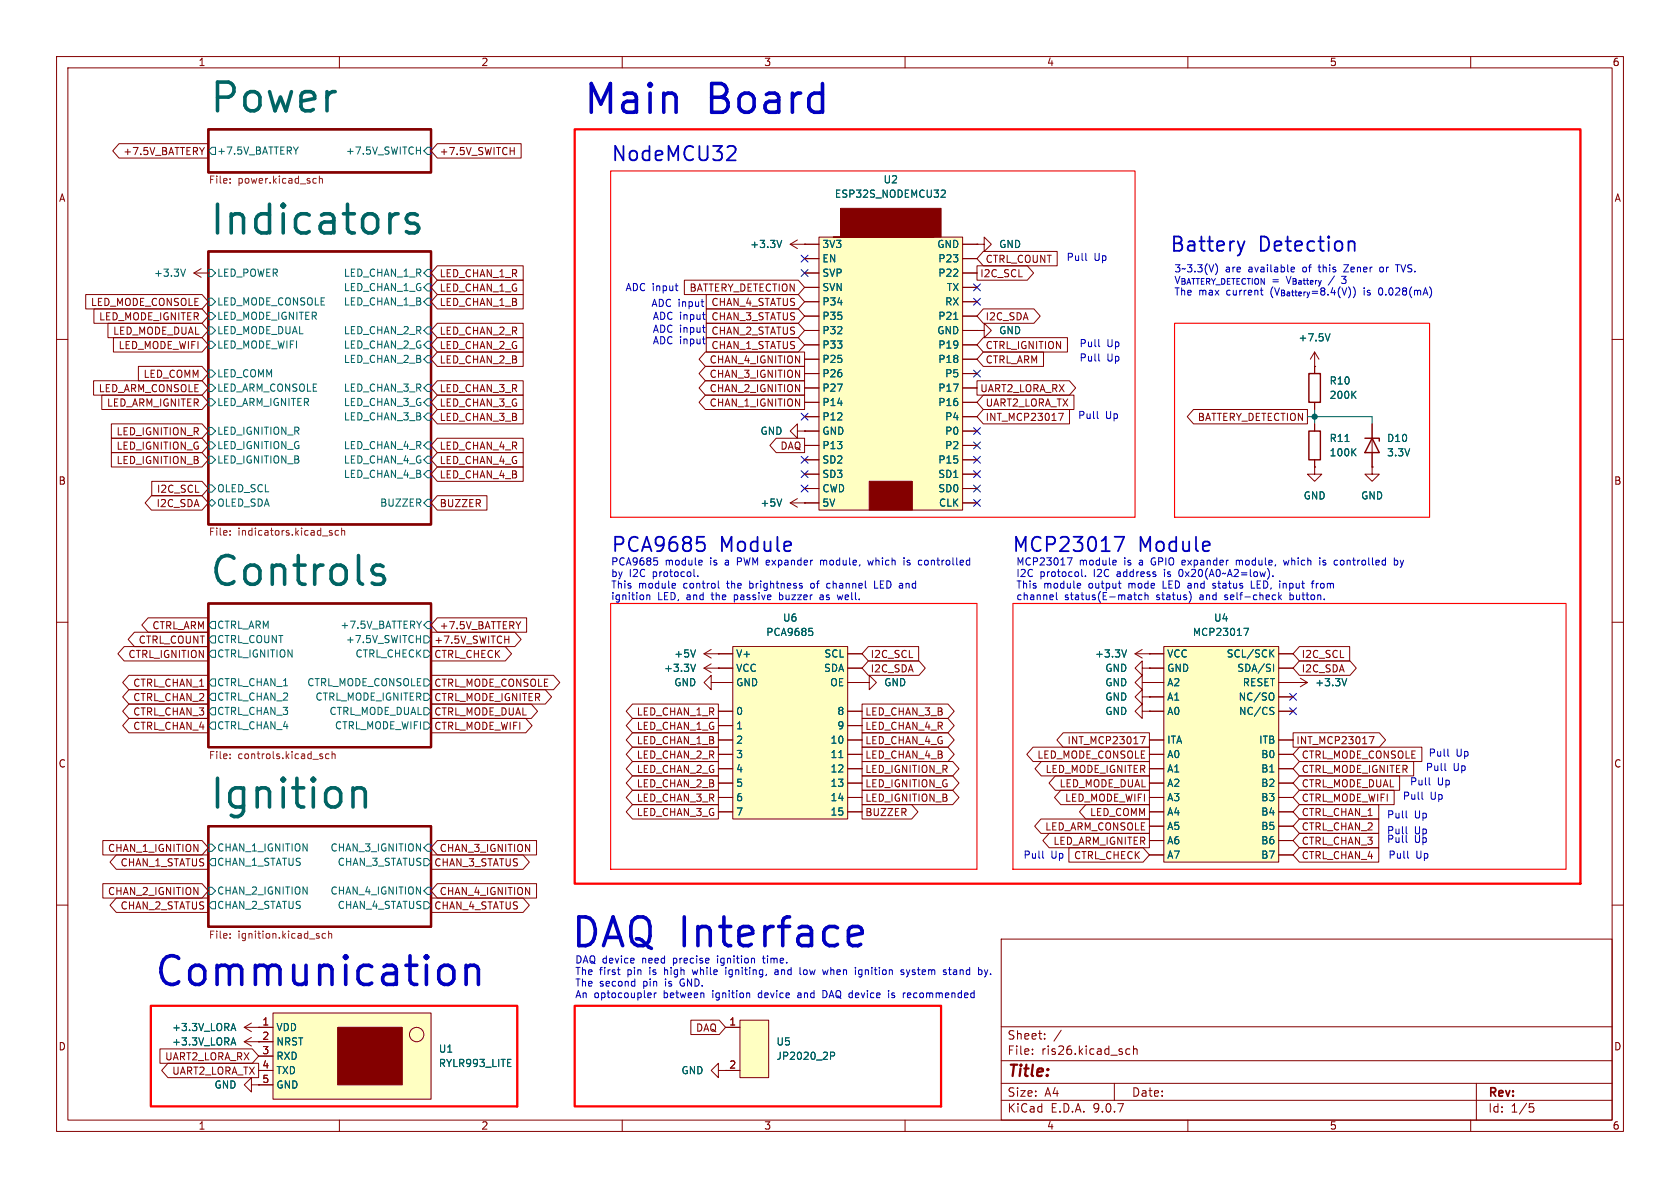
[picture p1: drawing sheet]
<svg xmlns="http://www.w3.org/2000/svg" width="297mm" height="210mm" viewBox="0 0 297 210" stroke-linecap="round" stroke-linejoin="round" font-family="sans-serif">
<defs><g id="words">
<g font-size="7.1" fill="#006464">
<text x="36.8" y="20.2">Power</text>
<text x="36.8" y="41.8">Indicators</text>
<text x="36.8" y="103.9">Controls</text>
<text x="36.8" y="143.3">Ignition</text>
</g>
<g font-size="7.1" fill="#0000c2">
<text x="102.9" y="21">Main</text>
<text x="125" y="21">Board</text>
<text x="100.7" y="168.3">DAQ Interface</text>
<text x="27" y="175.2">Communication</text>
</g>
<g font-size="3.5" fill="#0000c2">
<text x="107.9" y="28.9">NodeMCU32</text>
<text x="206.7" y="44.9">Battery</text>
<text x="222.5" y="44.9">Detection</text>
<text x="107.9" y="98">PCA9685</text>
<text x="127.3" y="98">Module</text>
<text x="178.8" y="98">MCP23017</text>
<text x="201.3" y="98">Module</text>
</g>
<text font-size="2.8" fill="#840000" x="178" y="190.9">Title:</text>
<g font-size="2.1" fill="#840000">
<text x="178" y="184">Sheet:</text>
<text x="178" y="186.7">File:</text>
<text x="184.1" y="186.7">ris26.kicad_sch</text>
<text x="178" y="196.9">KiCad</text>
<text x="178" y="194.1">Size:</text>
<text x="184.7" y="194.1">A4</text>
<text x="185.7" y="196.9">E.D.A.</text>
<text x="193.3" y="196.9">9.0.7</text>
<text x="200" y="194.1">Date:</text>
<text x="263" y="194.3">Rev:</text>
<text x="263" y="196.9">Id:</text>
<text x="267.1" y="196.9">1/5</text>
</g>
<g font-size="1.8" fill="#840000">
<text x="35" y="11.9">1</text>
<text x="85" y="11.9">2</text>
<text x="135" y="11.9">3</text>
<text x="185" y="11.9">4</text>
<text x="235" y="11.9">5</text>
<text x="285" y="11.9">6</text>
<text x="21.7" y="27.6">+7.5V_BATTERY</text>
<text x="77.6" y="27.6">+7.5V_SWITCH</text>
<text x="10.3" y="35.9">A</text>
<text x="285.3" y="35.9">A</text>
<text x="174.1" y="46.7">CTRL_COUNT</text>
<text x="77.6" y="49.2">LED_CHAN_1_R</text>
<text x="77.6" y="51.8">LED_CHAN_1_G</text>
<text x="121.8" y="51.8">BATTERY_DETECTION</text>
<text x="173.2" y="49.2">I2C_SCL</text>
<text x="16" y="54.3">LED_MODE_CONSOLE</text>
<text x="17.4" y="56.8">LED_MODE_IGNITER</text>
<text x="19.9" y="59.4">LED_MODE_DUAL</text>
<text x="77.6" y="59.4">LED_CHAN_2_R</text>
<text x="77.6" y="54.3">LED_CHAN_1_B</text>
<text x="125.7" y="54.3">CHAN_4_STATUS</text>
<text x="125.7" y="56.8">CHAN_3_STATUS</text>
<text x="125.7" y="59.4">CHAN_2_STATUS</text>
<text x="174.1" y="56.8">I2C_SDA</text>
<text x="20.9" y="61.9">LED_MODE_WIFI</text>
<text x="77.6" y="61.9">LED_CHAN_2_G</text>
<text x="77.6" y="64.5">LED_CHAN_2_B</text>
<text x="125.4" y="64.5">CHAN_4_IGNITION</text>
<text x="125.7" y="61.9">CHAN_1_STATUS</text>
<text x="174.1" y="61.9">CTRL_IGNITION</text>
<text x="174.1" y="64.5">CTRL_ARM</text>
<text x="17.4" y="69.5">LED_ARM_CONSOLE</text>
<text x="25.3" y="67">LED_COMM</text>
<text x="77.6" y="69.5">LED_CHAN_3_R</text>
<text x="125.4" y="69.5">CHAN_2_IGNITION</text>
<text x="125.4" y="67">CHAN_3_IGNITION</text>
<text x="173.2" y="69.5">UART2_LORA_RX</text>
<text x="18.8" y="72.1">LED_ARM_IGNITER</text>
<text x="20.5" y="77.2">LED_IGNITION_R</text>
<text x="77.6" y="74.6">LED_CHAN_3_B</text>
<text x="77.6" y="72.1">LED_CHAN_3_G</text>
<text x="125.4" y="72.1">CHAN_1_IGNITION</text>
<text x="174.1" y="72.1">UART2_LORA_TX</text>
<text x="174.1" y="74.6">INT_MCP23017</text>
<text x="211.7" y="74.6">BATTERY_DETECTION</text>
<text x="20.5" y="79.7">LED_IGNITION_G</text>
<text x="20.5" y="82.2">LED_IGNITION_B</text>
<text x="77.6" y="79.7">LED_CHAN_4_R</text>
<text x="77.6" y="82.2">LED_CHAN_4_G</text>
<text x="137.9" y="79.7">DAQ</text>
<text x="10.3" y="85.9">B</text>
<text x="27.6" y="89.9">I2C_SDA</text>
<text x="27.6" y="87.3">I2C_SCL</text>
<text x="77.6" y="89.9">BUZZER</text>
<text x="77.6" y="84.8">LED_CHAN_4_B</text>
<text x="285.3" y="85.9">B</text>
<text x="24.4" y="114">CTRL_COUNT</text>
<text x="26.8" y="111.4">CTRL_ARM</text>
<text x="76.7" y="114">+7.5V_SWITCH</text>
<text x="77.6" y="111.4">+7.5V_BATTERY</text>
<text x="22.6" y="116.5">CTRL_IGNITION</text>
<text x="76.7" y="116.5">CTRL_CHECK</text>
<text x="153.8" y="119.1">I2C_SDA</text>
<text x="153.8" y="116.5">I2C_SCL</text>
<text x="230" y="116.5">I2C_SCL</text>
<text x="230" y="119.1">I2C_SDA</text>
<text x="23.5" y="124.1">CTRL_CHAN_2</text>
<text x="23.5" y="121.6">CTRL_CHAN_1</text>
<text x="76.7" y="121.6">CTRL_MODE_CONSOLE</text>
<text x="76.7" y="124.1">CTRL_MODE_IGNITER</text>
<text x="23.5" y="126.7">CTRL_CHAN_3</text>
<text x="23.5" y="129.2">CTRL_CHAN_4</text>
<text x="76.7" y="129.2">CTRL_MODE_WIFI</text>
<text x="76.7" y="126.7">CTRL_MODE_DUAL</text>
<text x="112.5" y="129.2">LED_CHAN_1_G</text>
<text x="112.5" y="131.8">LED_CHAN_1_B</text>
<text x="112.5" y="126.7">LED_CHAN_1_R</text>
<text x="152.9" y="126.7">LED_CHAN_3_B</text>
<text x="152.9" y="129.2">LED_CHAN_4_R</text>
<text x="152.9" y="131.8">LED_CHAN_4_G</text>
<text x="188.6" y="131.8">INT_MCP23017</text>
<text x="229.1" y="131.8">INT_MCP23017</text>
<text x="10.3" y="135.9">C</text>
<text x="112.5" y="134.3">LED_CHAN_2_R</text>
<text x="112.5" y="136.8">LED_CHAN_2_G</text>
<text x="152.9" y="136.8">LED_IGNITION_R</text>
<text x="152.9" y="134.3">LED_CHAN_4_B</text>
<text x="183.3" y="134.3">LED_MODE_CONSOLE</text>
<text x="184.7" y="136.8">LED_MODE_IGNITER</text>
<text x="230" y="136.8">CTRL_MODE_IGNITER</text>
<text x="230" y="134.3">CTRL_MODE_CONSOLE</text>
<text x="285.3" y="135.9">C</text>
<text x="112.5" y="141.9">LED_CHAN_3_R</text>
<text x="112.5" y="139.4">LED_CHAN_2_B</text>
<text x="152.9" y="139.4">LED_IGNITION_G</text>
<text x="152.9" y="141.9">LED_IGNITION_B</text>
<text x="187.2" y="139.4">LED_MODE_DUAL</text>
<text x="188.2" y="141.9">LED_MODE_WIFI</text>
<text x="230" y="141.9">CTRL_MODE_WIFI</text>
<text x="230" y="139.4">CTRL_MODE_DUAL</text>
<text x="112.5" y="144.5">LED_CHAN_3_G</text>
<text x="152.9" y="144.5">BUZZER</text>
<text x="184.7" y="147">LED_ARM_CONSOLE</text>
<text x="186.1" y="149.5">LED_ARM_IGNITER</text>
<text x="192.6" y="144.5">LED_COMM</text>
<text x="230" y="144.5">CTRL_CHAN_1</text>
<text x="230" y="149.5">CTRL_CHAN_3</text>
<text x="230" y="147">CTRL_CHAN_2</text>
<text x="19" y="150.8">CHAN_1_IGNITION</text>
<text x="21.2" y="153.4">CHAN_1_STATUS</text>
<text x="76.7" y="153.4">CHAN_3_STATUS</text>
<text x="77.6" y="150.8">CHAN_3_IGNITION</text>
<text x="189.8" y="152.1">CTRL_CHECK</text>
<text x="230" y="152.1">CTRL_CHAN_4</text>
<text x="19" y="158.4">CHAN_2_IGNITION</text>
<text x="21.2" y="161">CHAN_2_STATUS</text>
<text x="76.7" y="161">CHAN_4_STATUS</text>
<text x="77.6" y="158.4">CHAN_4_IGNITION</text>
<text x="10.3" y="185.9">D</text>
<text x="46.3" y="183.9">2</text>
<text x="122.9" y="182.6">DAQ</text>
<text x="285.3" y="185.9">D</text>
<text x="29.1" y="187.6">UART2_LORA_RX</text>
<text x="30.3" y="190.2">UART2_LORA_TX</text>
<text x="128.8" y="189">2</text>
<text x="35" y="199.9">1</text>
<text x="85" y="199.9">2</text>
<text x="135" y="199.9">3</text>
<text x="185" y="199.9">4</text>
<text x="235" y="199.9">5</text>
<text x="285" y="199.9">6</text>
</g>
<g font-size="1.8" fill="#006464">
<text x="38.3" y="27.5">+7.5V_BATTERY</text>
<text x="61.1" y="27.5">+7.5V_SWITCH</text>
<text x="147.5" y="35.2">ESP32S_NODEMCU32</text>
<text x="156.1" y="32.6">U2</text>
<text x="132.5" y="44">+3.3V</text>
<text x="145.3" y="44">3V3</text>
<text x="145.3" y="46.6">EN</text>
<text x="165.6" y="44">GND</text>
<text x="165.8" y="46.6">P23</text>
<text x="176.5" y="44">GND</text>
<text x="27.1" y="49.1">+3.3V</text>
<text x="38.3" y="49.1">LED_POWER</text>
<text x="60.7" y="51.7">LED_CHAN_1_G</text>
<text x="60.7" y="49.1">LED_CHAN_1_R</text>
<text x="145.3" y="49.1">SVP</text>
<text x="145.3" y="51.7">SVN</text>
<text x="165.8" y="49.1">P22</text>
<text x="167.3" y="51.7">TX</text>
<text x="38.3" y="54.2">LED_MODE_CONSOLE</text>
<text x="38.3" y="59.3">LED_MODE_DUAL</text>
<text x="38.3" y="56.7">LED_MODE_IGNITER</text>
<text x="60.7" y="54.2">LED_CHAN_1_B</text>
<text x="60.7" y="59.3">LED_CHAN_2_R</text>
<text x="145.3" y="54.2">P34</text>
<text x="145.3" y="56.7">P35</text>
<text x="145.3" y="59.3">P32</text>
<text x="165.6" y="59.3">GND</text>
<text x="165.8" y="56.7">P21</text>
<text x="167" y="54.2">RX</text>
<text x="176.5" y="59.3">GND</text>
<text x="38.3" y="61.8">LED_MODE_WIFI</text>
<text x="60.7" y="64.4">LED_CHAN_2_B</text>
<text x="60.7" y="61.8">LED_CHAN_2_G</text>
<text x="145.3" y="61.8">P33</text>
<text x="145.3" y="64.4">P25</text>
<text x="165.8" y="61.8">P19</text>
<text x="165.8" y="64.4">P18</text>
<text x="229.5" y="60.6">+7.5V</text>
<text x="38.3" y="69.4">LED_ARM_CONSOLE</text>
<text x="38.3" y="72">LED_ARM_IGNITER</text>
<text x="38.3" y="66.9">LED_COMM</text>
<text x="60.7" y="72">LED_CHAN_3_G</text>
<text x="60.7" y="69.4">LED_CHAN_3_R</text>
<text x="145.3" y="66.9">P26</text>
<text x="145.3" y="69.4">P27</text>
<text x="145.3" y="72">P14</text>
<text x="165.8" y="69.4">P17</text>
<text x="165.8" y="72">P16</text>
<text x="167" y="66.9">P5</text>
<text x="235" y="70.7">200K</text>
<text x="235" y="68.2">R10</text>
<text x="38.3" y="77.1">LED_IGNITION_R</text>
<text x="60.7" y="74.5">LED_CHAN_3_B</text>
<text x="134.3" y="77.1">GND</text>
<text x="145.3" y="74.5">P12</text>
<text x="145.3" y="77.1">GND</text>
<text x="167" y="74.5">P4</text>
<text x="167" y="77.1">P0</text>
<text x="38.3" y="82.1">LED_IGNITION_B</text>
<text x="38.3" y="79.6">LED_IGNITION_G</text>
<text x="60.7" y="82.1">LED_CHAN_4_G</text>
<text x="60.7" y="79.6">LED_CHAN_4_R</text>
<text x="145.3" y="79.6">P13</text>
<text x="145.3" y="82.1">SD2</text>
<text x="165.8" y="82.1">P15</text>
<text x="167" y="79.6">P2</text>
<text x="235" y="80.9">100K</text>
<text x="235" y="78.3">R11</text>
<text x="245.1" y="78.3">D10</text>
<text x="245.1" y="80.9">3.3V</text>
<text x="38.3" y="87.2">OLED_SCL</text>
<text x="38.3" y="89.8">OLED_SDA</text>
<text x="60.7" y="84.7">LED_CHAN_4_B</text>
<text x="67.1" y="89.8">BUZZER</text>
<text x="134.3" y="89.8">+5V</text>
<text x="145.3" y="84.7">SD3</text>
<text x="145.3" y="87.2">CWD</text>
<text x="145.3" y="89.8">5V</text>
<text x="165.8" y="84.7">SD1</text>
<text x="165.8" y="87.2">SD0</text>
<text x="165.9" y="89.8">CLK</text>
<text x="230.4" y="88.5">GND</text>
<text x="240.5" y="88.5">GND</text>
<text x="38.3" y="111.4">CTRL_ARM</text>
<text x="38.3" y="113.9">CTRL_COUNT</text>
<text x="60.1" y="111.4">+7.5V_BATTERY</text>
<text x="61.1" y="113.9">+7.5V_SWITCH</text>
<text x="135.4" y="112.6">PCA9685</text>
<text x="138.3" y="110.1">U6</text>
<text x="210.8" y="112.6">MCP23017</text>
<text x="214.5" y="110.1">U4</text>
<text x="38.3" y="116.4">CTRL_IGNITION</text>
<text x="62.7" y="116.4">CTRL_CHECK</text>
<text x="117.3" y="119">+3.3V</text>
<text x="119.1" y="116.4">+5V</text>
<text x="130" y="116.4">V+</text>
<text x="130" y="119">VCC</text>
<text x="145.6" y="119">SDA</text>
<text x="145.6" y="116.4">SCL</text>
<text x="193.5" y="116.4">+3.3V</text>
<text x="195.3" y="119">GND</text>
<text x="206.2" y="116.4">VCC</text>
<text x="206.2" y="119">GND</text>
<text x="216.8" y="116.4">SCL/SCK</text>
<text x="218.6" y="119">SDA/SI</text>
<text x="38.3" y="121.5">CTRL_CHAN_1</text>
<text x="38.3" y="124.1">CTRL_CHAN_2</text>
<text x="54.2" y="121.5">CTRL_MODE_CONSOLE</text>
<text x="55.7" y="124.1">CTRL_MODE_IGNITER</text>
<text x="119.1" y="121.5">GND</text>
<text x="130" y="121.5">GND</text>
<text x="146.7" y="121.5">OE</text>
<text x="156.2" y="121.5">GND</text>
<text x="195.3" y="121.5">GND</text>
<text x="195.3" y="124.1">GND</text>
<text x="206.2" y="121.5">A2</text>
<text x="206.2" y="124.1">A1</text>
<text x="218.9" y="124.1">NC/SO</text>
<text x="219.6" y="121.5">RESET</text>
<text x="232.4" y="121.5">+3.3V</text>
<text x="38.3" y="126.6">CTRL_CHAN_3</text>
<text x="38.3" y="129.1">CTRL_CHAN_4</text>
<text x="58.1" y="126.6">CTRL_MODE_DUAL</text>
<text x="59.1" y="129.1">CTRL_MODE_WIFI</text>
<text x="130" y="126.6">0</text>
<text x="130" y="129.1">1</text>
<text x="130" y="131.7">2</text>
<text x="146.7" y="131.7">10</text>
<text x="147.9" y="126.6">8</text>
<text x="147.9" y="129.1">9</text>
<text x="195.3" y="126.6">GND</text>
<text x="206.2" y="126.6">A0</text>
<text x="206.2" y="131.7">ITA</text>
<text x="218.9" y="126.6">NC/CS</text>
<text x="222.5" y="131.7">ITB</text>
<text x="130" y="134.2">3</text>
<text x="130" y="136.8">4</text>
<text x="146.7" y="134.2">11</text>
<text x="146.7" y="136.8">12</text>
<text x="206.2" y="134.2">A0</text>
<text x="206.2" y="136.8">A1</text>
<text x="222.9" y="134.2">B0</text>
<text x="222.9" y="136.8">B1</text>
<text x="130" y="139.3">5</text>
<text x="130" y="141.8">6</text>
<text x="146.7" y="139.3">13</text>
<text x="146.7" y="141.8">14</text>
<text x="206.2" y="139.3">A2</text>
<text x="206.2" y="141.8">A3</text>
<text x="222.9" y="139.3">B2</text>
<text x="222.9" y="141.8">B3</text>
<text x="130" y="144.4">7</text>
<text x="146.7" y="144.4">15</text>
<text x="206.2" y="144.4">A4</text>
<text x="206.2" y="146.9">A5</text>
<text x="206.2" y="149.5">A6</text>
<text x="222.9" y="144.4">B4</text>
<text x="222.9" y="146.9">B5</text>
<text x="222.9" y="149.5">B6</text>
<text x="38.3" y="150.7">CHAN_1_IGNITION</text>
<text x="38.3" y="153.3">CHAN_1_STATUS</text>
<text x="58.3" y="150.7">CHAN_3_IGNITION</text>
<text x="59.6" y="153.3">CHAN_3_STATUS</text>
<text x="206.2" y="152">A7</text>
<text x="222.9" y="152">B7</text>
<text x="38.3" y="158.3">CHAN_2_IGNITION</text>
<text x="38.3" y="160.9">CHAN_2_STATUS</text>
<text x="58.3" y="158.3">CHAN_4_IGNITION</text>
<text x="59.6" y="160.9">CHAN_4_STATUS</text>
<text x="30.3" y="182.5">+3.3V_LORA</text>
<text x="30.3" y="185">+3.3V_LORA</text>
<text x="48.8" y="182.5">VDD</text>
<text x="48.8" y="185">NRST</text>
<text x="137.2" y="185">U5</text>
<text x="48.8" y="187.6">RXD</text>
<text x="48.8" y="190.1">TXD</text>
<text x="77.5" y="188.8">RYLR993_LITE</text>
<text x="77.5" y="186.3">U1</text>
<text x="120.4" y="190.1">GND</text>
<text x="137.2" y="187.6">JP2020_2P</text>
<text x="37.8" y="192.6">GND</text>
<text x="48.8" y="192.6">GND</text>
</g>
<g font-size="1.8" fill="#725600">
<text x="36.8" y="32.8">File:</text>
<text x="42.1" y="32.8">power.kicad_sch</text>
<text x="36.8" y="95">File:</text>
<text x="42.1" y="95">indicators.kicad_sch</text>
<text x="36.8" y="134.5">File:</text>
<text x="42.1" y="134.5">controls.kicad_sch</text>
<text x="36.8" y="166.3">File:</text>
<text x="42.1" y="166.3">ignition.kicad_sch</text>
</g>
<g font-size="1.8" fill="#0000c2">
<text x="188.5" y="46.3">Pull</text>
<text x="193.4" y="46.3">Up</text>
<text x="110.5" y="51.7">ADC input</text>
<text x="207.5" y="48.4">3~3.3(V)</text>
<text x="207.5" y="50.4">V_{BATTERY_DETECTION}</text>
<text x="207.5" y="52.5">The</text>
<text x="211.9" y="52.5">max</text>
<text x="216.6" y="48.4">are</text>
<text x="217" y="52.5">current</text>
<text x="220.8" y="48.4">available</text>
<text x="224.8" y="50.4">=</text>
<text x="224.9" y="52.5">(V_{Battery}=8.4(V)) is</text>
<text x="227.6" y="50.4">V_{Battery} 3</text>
<text x="230.6" y="48.4">of</text>
<text x="233.7" y="48.4">this</text>
<text x="235.3" y="50.4">/</text>
<text x="238.4" y="48.4">Zener</text>
<text x="244.5" y="52.5">0.028(mA)</text>
<text x="244.9" y="48.4">or</text>
<text x="248" y="48.4">TVS.</text>
<text x="115.1" y="54.5">ADC input</text>
<text x="115.3" y="59">ADC input</text>
<text x="115.3" y="56.7">ADC input</text>
<text x="115.3" y="61.1">ADC input</text>
<text x="190.8" y="64.1">Pull</text>
<text x="190.8" y="61.6">Pull</text>
<text x="195.7" y="64.1">Up</text>
<text x="195.7" y="61.6">Up</text>
<text x="190.5" y="74.3">Pull</text>
<text x="195.4" y="74.3">Up</text>
<text x="107.9" y="100.2">PCA9685</text>
<text x="117.6" y="100.2">module</text>
<text x="125.7" y="100.2">is</text>
<text x="128.5" y="100.2">a</text>
<text x="130.8" y="100.2">PWM expander</text>
<text x="145.9" y="100.2">module,</text>
<text x="154.5" y="100.2">which</text>
<text x="161" y="100.2">is</text>
<text x="163.8" y="100.2">controlled</text>
<text x="179.6" y="100.2">MCP23017</text>
<text x="190.8" y="100.2">module</text>
<text x="198.9" y="100.2">is</text>
<text x="201.7" y="100.2">a</text>
<text x="204" y="100.2">GPIO expander</text>
<text x="219.4" y="100.2">module,</text>
<text x="228.1" y="100.2">which</text>
<text x="234.5" y="100.2">is</text>
<text x="237.3" y="100.2">controlled</text>
<text x="248.1" y="100.2">by</text>
<text x="107.9" y="102.2">by</text>
<text x="107.9" y="104.3">This</text>
<text x="107.9" y="106.3">ignition</text>
<text x="111.2" y="102.2">I2C</text>
<text x="112.9" y="104.3">module</text>
<text x="115.5" y="102.2">protocol.</text>
<text x="116.3" y="106.3">LED,</text>
<text x="120.9" y="104.3">control</text>
<text x="121.5" y="106.3">and</text>
<text x="126.1" y="106.3">the</text>
<text x="128.8" y="104.3">the</text>
<text x="130.2" y="106.3">passive</text>
<text x="133" y="104.3">brightness</text>
<text x="138.4" y="106.3">buzzer</text>
<text x="144" y="104.3">of</text>
<text x="145.8" y="106.3">as</text>
<text x="147" y="104.3">channel</text>
<text x="149.2" y="106.3">well.</text>
<text x="155.6" y="104.3">LED and</text>
<text x="179.6" y="102.2">I2C</text>
<text x="179.6" y="104.3">This</text>
<text x="179.6" y="106.3">channel</text>
<text x="183.8" y="102.2">protocol.</text>
<text x="184.5" y="104.3">module</text>
<text x="188.2" y="106.3">status(E-match</text>
<text x="192.6" y="104.3">output</text>
<text x="193.5" y="102.2">I2C</text>
<text x="197.7" y="102.2">address</text>
<text x="199.8" y="104.3">mode</text>
<text x="204.5" y="106.3">status)</text>
<text x="206" y="104.3">LED and</text>
<text x="206.3" y="102.2">is</text>
<text x="209.1" y="102.2">0x20(A0~A2=low).</text>
<text x="212.4" y="106.3">and</text>
<text x="215.3" y="104.3">status</text>
<text x="217" y="106.3">self-check</text>
<text x="222.2" y="104.3">LED,</text>
<text x="227.5" y="104.3">input</text>
<text x="228.7" y="106.3">button.</text>
<text x="233.4" y="104.3">from</text>
<text x="252" y="136.5">Pull</text>
<text x="252.5" y="134">Pull</text>
<text x="256.9" y="136.5">Up</text>
<text x="257.4" y="134">Up</text>
<text x="247.9" y="141.6">Pull</text>
<text x="249.2" y="139">Pull</text>
<text x="252.8" y="141.6">Up</text>
<text x="254.1" y="139">Up</text>
<text x="245.1" y="147.7">Pull</text>
<text x="245.1" y="144.9">Pull</text>
<text x="245.1" y="149.2">Pull</text>
<text x="250" y="147.7">Up</text>
<text x="250" y="144.9">Up</text>
<text x="250" y="149.2">Up</text>
<text x="180.8" y="152">Pull</text>
<text x="185.8" y="152">Up</text>
<text x="245.4" y="152">Pull</text>
<text x="250.3" y="152">Up</text>
<text x="101.6" y="170.5">DAQ device</text>
<text x="101.6" y="172.6">The</text>
<text x="106" y="172.6">first</text>
<text x="111" y="172.6">pin</text>
<text x="113.6" y="170.5">need</text>
<text x="115.1" y="172.6">is</text>
<text x="117.9" y="172.6">high</text>
<text x="119.3" y="170.5">precise</text>
<text x="123.1" y="172.6">while</text>
<text x="127.3" y="170.5">ignition</text>
<text x="129.1" y="172.6">igniting,</text>
<text x="135.6" y="170.5">time.</text>
<text x="138" y="172.6">and</text>
<text x="142.7" y="172.6">low</text>
<text x="147" y="172.6">when</text>
<text x="152.9" y="172.6">ignition</text>
<text x="161.2" y="172.6">system</text>
<text x="168.9" y="172.6">stand</text>
<text x="175.2" y="172.6">by.</text>
<text x="101.6" y="174.6">The</text>
<text x="101.6" y="176.7">An</text>
<text x="105" y="176.7">optocoupler</text>
<text x="106" y="174.6">second</text>
<text x="113.8" y="174.6">pin</text>
<text x="117.4" y="176.7">between</text>
<text x="117.9" y="174.6">is</text>
<text x="120.7" y="174.6">GND.</text>
<text x="126.2" y="176.7">ignition</text>
<text x="134.5" y="176.7">device</text>
<text x="141.7" y="176.7">and</text>
<text x="146.3" y="176.7">DAQ device</text>
<text x="158.3" y="176.7">is</text>
<text x="161.1" y="176.7">recommended</text>
</g>
<g font-size="1.8" fill="#a90000">
<text x="46.3" y="181.4">1</text>
<text x="128.8" y="181.4">1</text>
<text x="46.3" y="186.4">3</text>
<text x="46.3" y="189">4</text>
<text x="46.3" y="191.5">5</text>
</g>
</g></defs>
<g fill="none" stroke="#840000" stroke-width=".18">
<path d="M10 10h277v190h-277zM12 12h273v186h-273zM60 10v2M110 10v2M160 10v2M210 10v2M260 10v2M139.7 43.2l1.3 .7M139.7 43.2h2.5M141 42.4l-1.3 .8M142.2 43.2h.1M10 60h2"/>
<path d="M232.4 64.8h.1M232.4 62.2v3.8M232.4 71.1v1.3M232.4 62.2l-.8 1.3M232.4 62.2l.8 1.3M285 60h2M10 110h2M124.5 115.6h2.5M124.5 115.6l1.2 .7M125.7 114.8l-1.2 .8M127 115.6h.1M200.7 115.6l1.2 .7"/>
<path d="M200.7 115.6h2.5M201.9 118.1v-1.3l-1.2 1.3 1.2 1.3v-1.3h1.3M201.9 114.8l-1.2 .8M203.2 115.6h.1M203.2 118.1h.1M285 110h2M201.9 125.7v-1.2l-1.2 1.2 1.2 1.3v-1.3h1.3M201.9 120.7v-1.3l-1.2 1.3 1.2 1.2v-1.2h1.3M201.9 123.2v-1.3l-1.2 1.3 1.2 1.3v-1.3h1.3M203.2 125.7h.1M203.2 120.7h.1M203.2 123.2h.1"/>
<path d="M10 160h2M177 166h108v32h-108zM285 160h2M60 198v2M110 198v2M160 198v2M177 194.5h108M177 191.5h108M177 187.5h108M177 181.5h108M182.5 186.3v.1M182.5 185.5v.1"/>
<path d="M184.7 183.6v.1M184.7 182.8v.1M187.6 182.1l-1.3 2M197 191.5v3M199 186.1l.3 .3 .4-.1M199.7 185.5l-.4-.1-.3 .3M200.4 185.5l.2-.1 .4 .1v.9M200.4 184.9v1.5M210 198v2M260 198v2M261 191.5v6.5M270.4 195.1h.7"/>
<path d="M270.5 195.7h.4l.3 .3-.2 .5-.5 .1"/>
</g>
<path d="M36.8 22.9h39.4v7.6h-39.4zM36.8 44.5h39.4v48.2h-39.4zM36.8 106.7h39.4v25.4h-39.4zM36.8 146.1h39.4v17.7h-39.4z" fill="none" stroke="#840000" stroke-width=".4"/>
<g fill="none" stroke="#006464" stroke-width=".18">
<path d="M36.8 26.7l.7-.7h.6v1.3h-.6zM52.7 26l-.4 .6M73.6 26.6h.7M74.3 26v1.2M75.6 26h.6v1.3h-.6l-.7-.6zM36.8 52.7h.7l.6 .6-.6 .7h-.7zM36.8 57.8h.7l.6 .6-.6 .7h-.7zM36.8 55.2h.7l.6 .7-.6 .6h-.7zM36.8 47.6h.7l.6 .7-.6 .6h-.7zM75.6 52.7h.6v1.3h-.6l-.7-.7zM75.6 50.2h.6v1.2h-.6l-.7-.6zM75.6 47.6h.6v1.3h-.6l-.7-.6z"/>
<path d="M75.6 57.8h.6v1.3h-.6l-.7-.7zM138.2 42.5l-.4 1.3M235.1 59l-.4 1.3M36.8 67.9h.7l.6 .7-.6 .6h-.7zM36.8 70.5h.7l.6 .6-.6 .7h-.7zM36.8 65.4h.7l.6 .6-.6 .7h-.7zM36.8 60.3h.7l.6 .7-.6 .6h-.7zM36.8 78.1h.7l.6 .6-.6 .7h-.7zM36.8 75.6h.7l.6 .6-.6 .6h-.7zM75.6 62.9h.6v1.2h-.6l-.7-.6zM75.6 60.3h.6v1.3h-.6l-.7-.6zM75.6 73h.6v1.3h-.6l-.7-.6z"/>
<path d="M75.6 70.5h.6v1.3h-.6l-.7-.7zM75.6 67.9h.6v1.3h-.6l-.7-.6zM75.6 78.1h.6v1.3h-.6l-.7-.7zM239.2 69.7l.5 .7M239.7 69.2l-.7 .7M36.8 80.6h.7l.6 .7-.6 .6h-.7zM36.8 85.7h.7l.6 .7-.6 .6h-.7zM36.8 88.9l.7-.6 .6 .6-.6 .6zM75.6 88.3h.6v1.2h-.6l-.7-.6zM75.6 83.2h.6v1.3h-.6l-.7-.7zM75.6 80.6h.6v1.3h-.6l-.7-.6zM36.8 113l.7-.6h.6v1.3h-.6z"/>
<path d="M37.5 109.9h.6v1.2h-.6l-.7-.6zM37.5 114.9h.6v1.3h-.6l-.7-.6zM73.6 112.9h.7M74.3 112.3v1.3M74.5 109.8l-.4 .7M74.9 114.9h.7l.6 .7-.6 .6h-.7zM74.9 112.4h.7l.6 .6-.6 .7h-.7zM75.6 109.9h.6v1.2h-.6l-.7-.6zM123 114.9l-.5 1.2M199.2 114.9l-.5 1.2M37.5 120h.6v1.3h-.6l-.7-.6zM37.5 122.6h.6v1.2h-.6l-.7-.6z"/>
<path d="M37.5 125.1h.6v1.3h-.6l-.7-.7zM37.5 127.6h.6v1.3h-.6l-.7-.6zM74.9 120h.7l.6 .7-.6 .6h-.7zM74.9 125.1h.7l.6 .6-.6 .7h-.7zM74.9 122.6h.7l.6 .6-.6 .6h-.7zM74.9 127.6h.7l.6 .7-.6 .6h-.7zM36.8 149.2h.7l.6 .7-.6 .6h-.7zM36.8 156.8h.7l.6 .7-.6 .6h-.7zM37.5 151.8h.6v1.2h-.6l-.7-.6zM37.5 159.4h.6v1.3h-.6l-.7-.7zM74.9 151.8h.7l.6 .6-.6 .6h-.7zM74.9 159.4h.7l.6 .6-.6 .7h-.7z"/>
<path d="M75.6 149.2h.6v1.3h-.6l-.7-.6zM75.6 156.8h.6v1.3h-.6l-.7-.6z"/>
</g>
<path d="M70.4 37.8h-.5l-.5 .2M73.8 38l-.5-.2h-.7l-.5 .2-.3 .5 .3 .7 .5 .3h.7l.5 .2 .2 .5-.2 .7-.5 .3h-1l-.5-.3M67.7 100.1l-.5-.2h-.7l-.5 .2-.2 .5 .2 .7 .5 .3h.7l.5 .2 .3 .5-.3 .7-.5 .3h-.9l-.5-.3M62.4 139.3v3.4M62.4 139.8a1.26 1.26 0 0 1 2.2 .2v2.7" fill="none" stroke="#006464" stroke-width=".63"/>
<g fill="none" stroke="#725600" stroke-width=".18">
<path d="M40.7 31.6v.1M40.7 32.3v.1M55.6 31.5l.3 .1M55.9 32.3l-.3 .1M56.5 31.7l.1-.2 .3 .1 .1 .8M56.5 31.1v1.3M40.7 93.8v.2M40.7 94.5v.1M58.4 94.2l.3 .1 .1 .1-.2 .2h-.3M58.4 93.8h.3M59.9 93.8h-.4l-.3 .2 .2 .6h.5M60.4 93.9l.2-.1h.3v.8"/>
<path d="M60.4 93.3v1.3M40.7 134v.1M40.7 133.3v.1M58.2 133.3h-.4l-.2 .2 .1 .6h.5M58.7 133.4l.2-.1h.3v.8M58.7 132.8v1.3M40.7 165.1v.1M40.7 165.7v.2M57.6 165.1l-.4-.1-.3 .3 .2 .5h.5M58.1 165.1l.2-.1 .3 .1v.8M58.1 164.6v1.3"/>
</g>
<path d="M231.4 66h2v5.1h-2z" fill="none" stroke="#840000" stroke-width=".25"/>
<path d="M205.7 114.3h20.4v38.1h-20.4z" fill="#ffffc2"/>
<g fill="none" stroke="#840000" stroke-width=".18">
<path d="M172.7 43.2h1.3v-1.3l1.3 1.3-1.3 1.3v-1.3M172.7 43.2h.1M139.7 88.9l1.3 .8M139.7 88.9h2.5M141 88.1l-1.3 .8M142.2 88.9h.1M203.2 115.6h2.5M203.2 118.1h2.5M205.7 114.3h20.4v38.1h-20.4zM226.1 115.6h2.5M226.1 118.1h2.5M229.9 119.9l1.2 .8"/>
<path d="M203.2 120.7h2.5M203.2 123.2h2.5M203.2 125.7h2.5M203.2 130.8h2.5M203.2 133.4h2.5M203.2 135.9h2.5M203.2 138.4h2.5M226.1 120.7h5M226.1 123.2h2.5M226.1 125.7h2.5M226.1 130.8h2.5M226.1 133.4h2.5"/>
<path d="M226.1 135.9h2.5M226.1 138.4h2.5M228.6 120.7h.1M231.1 120.7l-1.2 .7M203.2 141h2.5M203.2 143.5h2.5M203.2 146.1h2.5M203.2 148.6h2.5M203.2 151.1h2.5M226.1 141h2.5M226.1 143.5h2.5M226.1 146.1h2.5"/>
<path d="M226.1 148.6h2.5M226.1 151.1h2.5"/>
</g>
<path d="M138.2 88.2l-.4 1.3M219.9 111.1h.8l-.5 1.2M224.7 115.4l.5 .7M225.1 117.4v1.3M225.2 114.9l-.7 .7M238.1 120l-.4 1.2M224.7 125l.5 .1M225 125.7l.2 .2-.2 .4M225 122.6a.9 .9 0 0 1 0 1.1" fill="none" stroke="#006464" stroke-width=".18"/>
<path d="M144.8 41.9h25.4v48.3h-25.4z" fill="#ffffc2"/>
<g fill="none" stroke="#840000" stroke-width=".18">
<path d="M142.2 43.2h2.6M142.2 45.7h2.6M142.2 48.3h2.6M142.2 50.8h2.6M142.2 53.3h2.6M142.2 55.9h2.6M142.2 58.4h2.6M144.8 41.9h25.4v48.3h-25.4zM147.3 41.9h17.8zM170.2 43.2h2.5M170.2 45.7h2.5M170.2 48.3h2.5"/>
<path d="M170.2 50.8h2.5M170.2 53.3h2.5M170.2 55.9h2.5M170.2 58.4h2.5M172.7 58.4h1.3v1.3l1.3-1.3-1.3-1.2v1.2M172.7 58.4h.1M141 76.2v-1.3l-1.3 1.3 1.3 1.3v-1.3h1.2M142.2 76.2h.1M142.2 61h2.6M142.2 63.5h2.6M142.2 66h2.6M142.2 68.6h2.6"/>
<path d="M142.2 71.1h2.6M142.2 73.7h2.6M142.2 76.2h2.6M142.2 78.7h2.6M170.2 61h2.5M170.2 63.5h2.5M170.2 66h2.5M170.2 68.6h2.5M170.2 71.1h2.5M170.2 73.7h2.5M170.2 76.2h2.5M170.2 78.7h2.5"/>
<path d="M142.2 81.3h2.6M142.2 83.8h2.6M142.2 86.4h2.6M142.2 88.9h2.6M170.2 81.3h2.5M170.2 83.8h2.5M170.2 86.4h2.5M170.2 88.9h2.5"/>
</g>
<g fill="#840000" stroke="#840000" stroke-width=".18">
<path d="M148.6 36.8h17.8v5.1h-17.8z"/>
<path d="M153.7 85.1h7.6v5.1h-7.6z"/>
</g>
<path d="M166.6 33.6l.4 .1 .1 .3-.8 .9h.8M168.6 56.5h.7" fill="none" stroke="#006464" stroke-width=".18"/>
<path d="M130.8 180.3h5.1v10.2h-5.1z" fill="#ffffc2"/>
<path d="M128.3 181.6h2.5M128.3 189.2h2.5M130.8 180.3h5.1v10.2h-5.1z" fill="none" stroke="#840000" stroke-width=".18"/>
<path d="M146.8 186h.5l.3 .2-.2 .4-.6 .1" fill="none" stroke="#006464" stroke-width=".18"/>
<path d="M48.3 179.1h27.9v15.2h-27.9z" fill="#ffffc2"/>
<g fill="none" stroke="#840000" stroke-width=".18">
<path d="M34.3 48.3l1.3 .7M34.3 48.3h2.5M35.6 47.5l-1.3 .8M36.8 48.3h.1M232.4 74.9v1.3M242.6 74.9v7.7M232.4 82.6v1.2h1.3l-1.3 1.3-1.3-1.3h1.3M232.4 82.6h.1M232.4 81.3v1.3M242.6 82.6v1.2h1.2l-1.2 1.3-1.3-1.3h1.3M242.6 82.6h.1M152.4 120.7h1.3v1.2l1.2-1.2-1.2-1.3v1.3"/>
<path d="M152.4 120.7h.1M48.3 179.1h27.9v15.2h-27.9zM43.2 181.6h5.1M43.2 184.2h5.1M43.2 181.6l1.2 .8M43.2 184.2l1.2 .7M44.4 191.8v-1.3l-1.2 1.3 1.2 1.2v-1.2h1.3M44.4 180.8l-1.2 .8M44.4 183.4l-1.2 .8M45.7 181.6h.1M45.7 191.8h.1M45.7 186.7h2.6"/>
<path d="M45.7 189.2h2.6M45.7 191.8h2.6M127 189.2v-1.2l-1.3 1.2 1.3 1.3v-1.3h1.3"/>
<circle cx="73.7" cy="182.9" r="1.27"/>
</g>
<path d="M59.7 181.6h11.4v10.2h-11.4z" fill="#840000" stroke="#840000" stroke-width=".18"/>
<path d="M32.8 47.6l-.4 1.2M237.8 78h.7M239.2 79.9l.5 .7M239.7 79.3l-.7 .7M41 181.8h.6M41 184.4h.6M41.3 180.9l.4 1.3M41.3 183.5l.4 1.2M89.7 188.5h.6M89.7 187.3h.6" fill="none" stroke="#006464" stroke-width=".18"/>
<path d="M231.4 76.2h2v5.1h-2zM241.3 77.5h2.5v.5M242.6 77.5l1.2 2.5h-2.5z" fill="none" stroke="#840000" stroke-width=".25"/>
<path d="M129.5 114.3h20.4v30.5h-20.4z" fill="#ffffc2"/>
<g fill="none" stroke="#840000" stroke-width=".18">
<path d="M21 25.4h15.8v2.5h-15.8l-1.1-1.2zM36.1 26.1l-.4 .6M77.3 25.4h14.8v2.5h-14.8l-1.1-1.2zM90.2 26.7h.7M90.9 26.1v1.2M15.2 52.1h20.5l1.1 1.2-1.1 1.3h-20.5zM16.6 54.6h19.1l1.1 1.3-1.1 1.3h-19.1zM19.1 57.1h16.6l1.1 1.3-1.1 1.3h-16.6zM20.1 59.7h15.6l1.1 1.3-1.1 1.2h-15.6zM77.3 47h15.2v2.5h-15.2l-1.1-1.2zM77.3 57.1h15.2v2.6h-15.2l-1.1-1.3zM77.3 59.7h15.2v2.5h-15.2l-1.1-1.2z"/>
<path d="M77.3 49.5h15.2v2.6h-15.2l-1.1-1.3zM77.3 52.1h15.2v2.5h-15.2l-1.1-1.3zM121 49.5h20.1l1.1 1.3-1.1 1.3h-20.1zM124.9 52.1h16.2l1.1 1.2-1.1 1.3h-16.2zM124.9 54.6h16.2l1.1 1.3-1.1 1.3h-16.2zM124.9 59.7h16.2l1.1 1.3-1.1 1.2h-16.2zM124.9 57.1h16.2l1.1 1.3-1.1 1.3h-16.2zM142.2 43.2h.1M142.2 43.2h2.6M142.2 45.7h2.6M142.2 48.3h2.6M142.2 50.8h2.6"/>
<path d="M142.2 53.3h2.6M142.2 55.9h2.6M142.2 58.4h2.6M170.2 43.2h2.5M170.2 45.7h2.5M170.2 48.3h2.5M170.2 50.8h2.5M170.2 53.3h2.5M170.2 55.9h2.5M170.2 58.4h2.5M172.7 47h8.9l1.1 1.3-1.1 1.2h-8.9zM172.7 58.4h.1"/>
<path d="M172.7 43.2h.1M173.8 44.4h13.1v2.6h-13.1l-1.1-1.3zM173.8 59.7h14.9v2.5h-14.9l-1.1-1.2zM173.8 54.6h9l1.1 1.3-1.1 1.3h-9l-1.1-1.3zM16.5 67.3h19.2l1.1 1.3-1.1 1.3h-19.2zM18 69.8h17.7l1.1 1.3-1.1 1.3h-17.7zM19.7 74.9h16l1.1 1.3-1.1 1.3h-16zM19.7 77.5h16l1.1 1.2-1.1 1.3h-16zM24.5 64.8h11.2l1.1 1.2-1.1 1.3h-11.2zM77.3 62.2h15.2v2.6h-15.2l-1.1-1.3zM77.3 67.3h15.2v2.6h-15.2l-1.1-1.3zM77.3 77.5h15.2v2.5h-15.2l-1.1-1.3z"/>
<path d="M77.3 72.4h15.2v2.5h-15.2l-1.1-1.2zM77.3 69.8h15.2v2.6h-15.2l-1.1-1.3zM124.7 69.8h17.5v2.6h-17.5l-1.1-1.3zM124.7 62.2h17.5v2.6h-17.5l-1.1-1.3zM124.7 67.3h17.5v2.6h-17.5l-1.1-1.3zM124.7 64.8h17.5v2.5h-17.5l-1.1-1.3zM137.2 77.5h5v2.5h-5l-1.1-1.3zM142.2 76.2h.1M142.2 61h2.6M142.2 63.5h2.6M142.2 66h2.6M142.2 68.6h2.6"/>
<path d="M142.2 71.1h2.6M142.2 73.7h2.6M142.2 76.2h2.6M142.2 78.7h2.6M170.2 61h2.5M170.2 63.5h2.5M170.2 66h2.5M170.2 68.6h2.5M170.2 71.1h2.5M170.2 73.7h2.5M170.2 76.2h2.5M170.2 78.7h2.5"/>
<path d="M172.7 67.3h16.4l1.1 1.3-1.1 1.3h-16.4zM173.8 69.8h16.1v2.6h-16.1l-1.1-1.3zM173.8 62.2h10.7v2.6h-10.7l-1.1-1.3zM173.8 72.4h15.3v2.5h-15.3l-1.1-1.2zM187.1 73.1h.9l-.6 1.2M211 72.4h20.1v2.5h-20.1l-1.1-1.2zM232.4 64.8h.1M232.4 64.8v1.2M232.4 71.1v1.3M232.4 74.9v1.3M242.6 74.9v2.6M19.7 80h16l1.1 1.3-1.1 1.3h-16z"/>
<path d="M26.8 87.6h8.9l1.1 1.3-1.1 1.3h-8.9l-1.1-1.3zM26.8 85.1h8.9l1.1 1.3-1.1 1.2h-8.9zM77.3 87.6h8.8v2.6h-8.8l-1.1-1.3zM77.3 82.5h15.2v2.6h-15.2l-1.1-1.3zM77.3 80h15.2v2.6h-15.2l-1.1-1.3zM142.2 88.9h.1M142.2 81.3h2.6M142.2 83.8h2.6M142.2 86.4h2.6M142.2 88.9h2.6M170.2 81.3h2.5M170.2 83.8h2.5"/>
<path d="M170.2 86.4h2.5M170.2 88.9h2.5M232.4 82.6h.1M232.4 81.3v1.3M242.6 82.6h.1M242.6 80v2.6M21.9 114.3h14.9v2.5h-14.9l-1.1-1.2zM22.8 119.4h14v2.5h-14l-1.1-1.2zM23.8 111.8h13v2.5h-13l-1.1-1.3zM26.2 109.2h10.6v2.6h-10.6l-1.1-1.3zM76.2 119.4h21.7l1.1 1.3-1.1 1.2h-21.7zM76.2 114.3h13.1l1.1 1.3-1.1 1.2h-13.1z"/>
<path d="M76.2 111.8h14.8l1.1 1.2-1.1 1.3h-14.8zM77.3 109.2h15.8v2.6h-15.8l-1.1-1.3zM89.2 113h.8M90 112.4v1.3M92.1 109.9l-.5 .7M124.5 118.1h5M124.5 118.1l1.2 .8M125.7 117.3l-1.2 .8M127 118.1h.1M127 115.6h.1M127 115.6h2.5M129.5 114.3h20.4v30.5h-20.4z"/>
<path d="M149.9 115.6h2.5M149.9 118.1h2.5M153.5 116.8h9l1.1 1.3-1.1 1.3h-9l-1.1-1.3zM153.5 114.3h8.9v2.5h-8.9l-1.1-1.2zM203.2 118.1h.1M203.2 115.6h.1M203.2 115.6h2.5M203.2 118.1h2.5M226.1 115.6h2.5M226.1 118.1h2.5M229.7 114.3h8.9v2.5h-8.9l-1.1-1.2zM229.7 116.8h9l1.1 1.3-1.1 1.3h-9l-1.1-1.3z"/>
<path d="M22.8 124.5h14v2.5h-14l-1.1-1.3zM22.8 121.9h14v2.6h-14l-1.1-1.3zM22.8 127h14v2.5h-14l-1.1-1.2zM76.2 127h16.8l1.1 1.3-1.1 1.2h-16.8zM76.2 124.5h17.7l1.1 1.2-1.1 1.3h-17.7zM76.2 121.9h20.2l1.1 1.3-1.1 1.3h-20.2zM111.8 127h15.2v2.5h-15.2l-1.1-1.2zM111.8 132.1h15.2v2.5h-15.2l-1.1-1.2zM111.8 129.5h15.2v2.6h-15.2l-1.1-1.3zM111.8 139.7h15.2v2.5h-15.2l-1.1-1.2zM111.8 134.6h15.2v2.6h-15.2l-1.1-1.3zM111.8 137.2h15.2v2.5h-15.2l-1.1-1.3z"/>
<path d="M111.8 124.5h15.2v2.5h-15.2l-1.1-1.3zM125.7 120.7v-1.3l-1.2 1.3 1.2 1.2v-1.2h1.3M127 120.7h.1M127 120.7h2.5M127 125.7h2.5M127 128.3h2.5M127 130.8h2.5M127 133.4h2.5M127 135.9h2.5M127 138.4h2.5M149.9 120.7h2.5M149.9 125.7h2.5"/>
<path d="M149.9 128.3h2.5M149.9 130.8h2.5M149.9 133.4h2.5M149.9 135.9h2.5M149.9 138.4h2.5M152.4 137.2h16l1.1 1.2-1.1 1.3h-16zM152.4 134.6h16l1.1 1.3-1.1 1.3h-16zM152.4 139.7h16l1.1 1.3-1.1 1.2h-16zM152.4 124.5h15.2l1.1 1.2-1.1 1.3h-15.2zM152.4 132.1h15.2l1.1 1.3-1.1 1.2h-15.2zM152.4 127h15.2l1.1 1.3-1.1 1.2h-15.2zM152.4 129.5h15.2l1.1 1.3-1.1 1.3h-15.2z"/>
<path d="M152.4 120.7h.1M182.6 132.1h20.6v2.5h-20.6l-1.1-1.2zM184.1 134.6h19.1v2.6h-19.1l-1.1-1.3zM186.6 137.2h16.6v2.5h-16.6l-1.1-1.3zM187.5 139.7h15.7v2.5h-15.7l-1.1-1.2zM188 129.5h15.2v2.6h-15.2l-1.2-1.3zM201.6 130.2h.8l-.5 1.3M203.2 120.7h.1M203.2 125.7h.1M203.2 123.2h.1M203.2 120.7h2.5M203.2 125.7h2.5"/>
<path d="M203.2 130.8h2.5M203.2 133.4h2.5M203.2 135.9h2.5M203.2 138.4h2.5M203.2 123.2h2.5M226.1 120.7h2.5M226.1 125.7h2.5M226.1 130.8h2.5M226.1 133.4h2.5M226.1 135.9h2.5M226.1 138.4h2.5M226.1 123.2h2.5"/>
<path d="M228.6 129.5h15.2l1.2 1.3-1.2 1.3h-15.2zM228.6 120.7h.1M229.7 134.6h20.2v2.6h-20.2l-1.1-1.3zM229.7 132.1h21.7v2.5h-21.7l-1.1-1.2zM229.7 139.7h16.8v2.5h-16.8l-1.1-1.2zM229.7 137.2h17.7v2.5h-17.7l-1.1-1.3zM242.1 130.2h.8l-.5 1.3M18.2 148.6h17.5l1.1 1.3-1.1 1.2h-17.5zM18.2 156.2h17.5l1.1 1.3-1.1 1.3h-17.5zM20.6 151.1h16.2v2.6h-16.2l-1.2-1.3zM20.6 158.7h16.2v2.6h-16.2l-1.2-1.3zM76.2 158.7h16.3l1.1 1.3-1.1 1.3h-16.3z"/>
<path d="M76.2 151.1h16.3l1.1 1.3-1.1 1.3h-16.3zM77.3 156.2h17.6v2.6h-17.6l-1.1-1.3zM77.3 148.6h17.6v2.5h-17.6l-1.1-1.2zM111.8 142.2h15.2v2.6h-15.2l-1.1-1.3zM127 141h2.5M127 143.5h2.5M149.9 141h2.5M149.9 143.5h2.5M152.4 142.2h8.8l1.1 1.3-1.1 1.3h-8.8zM184 144.8h19.2v2.5h-19.2l-1.1-1.2zM185.5 147.3h17.7v2.6h-17.7l-1.1-1.3zM189 149.9h13.1l1.1 1.2-1.1 1.3h-13.1z"/>
<path d="M191.9 142.2h11.3v2.6h-11.3l-1.1-1.3zM203.2 141h2.5M203.2 143.5h2.5M203.2 146.1h2.5M203.2 148.6h2.5M203.2 151.1h2.5M226.1 141h2.5M226.1 143.5h2.5M226.1 146.1h2.5M226.1 148.6h2.5M226.1 151.1h2.5M229.7 142.2h14v2.6h-14l-1.1-1.3z"/>
<path d="M229.7 147.3h14v2.6h-14l-1.1-1.3zM229.7 149.9h14v2.5h-14l-1.1-1.3zM229.7 144.8h14v2.5h-14l-1.1-1.2zM28.3 185.4h16.3l1.1 1.3-1.1 1.3h-16.3zM29.7 188h16v2.5h-16l-1.1-1.3zM45.7 181.6h.1M45.7 191.8h.1M45.7 181.6h2.6M45.7 184.2h2.6M45.7 186.7h2.6M45.7 189.2h2.6M45.7 191.8h2.6"/>
<path d="M122.1 180.3h5.1l1.1 1.3-1.1 1.3h-5.1zM128.3 181.6h2.5M128.3 189.2h2.5"/>
</g>
<g fill="none" stroke="#006464" stroke-width=".18">
<path d="M166.6 33.6l.4 .1 .1 .3-.8 .9h.8M138.2 42.5l-.4 1.3M168.6 56.5h.7M235.1 59l-.4 1.3M237.8 78h.7M239.2 79.9l.5 .7M239.2 69.7l.5 .7M239.7 79.3l-.7 .7M239.7 69.2l-.7 .7M138.2 88.2l-.4 1.3M123 117.4l-.5 1.3M123 114.9l-.5 1.2"/>
<path d="M143 111.1h.6M143.4 111.6l.3 .2v.3l-.3 .2M199.2 114.9l-.5 1.2M219.9 111.1h.8l-.5 1.2M224.7 115.4l.5 .7M225.1 117.4v1.3M225.2 114.9l-.7 .7M238.1 120l-.4 1.2M148.3 133.9h.7M224.7 125l.5 .1M225 125.7l.2 .2-.2 .4M225 122.6a.9 .9 0 0 1 0 1.1"/>
<path d="M41 181.8h.6M41 184.4h.6M41.3 180.9l.4 1.3M41.3 183.5l.4 1.2M89.7 188.5h.6M89.7 187.3h.6M146.8 186h.5l.3 .2-.2 .4-.6 .1"/>
</g>
<path d="M101.6 22.9h177.8v133.3h-177.8zM26.7 177.8h64.7v17.8h-64.7zM101.6 177.8h64.8v17.8h-64.8z" fill="none" stroke="#f00" stroke-width=".4"/>
<path d="M107.9 30.2h92.8v61.2h-92.8zM207.6 57.2h45.1v34.2h-45.1zM107.9 106.7h64.8v47h-64.8zM179.1 106.7h97.8v47h-97.8z" fill="none" stroke="#f00" stroke-width=".2"/>
<path d="M231.1 73.7h11.5v1.2M232.4 72.4v2.5" fill="none" stroke="#009600" stroke-width=".18"/>
<g fill="none" stroke="#000084" stroke-width=".18">
<path d="M141.6 47.7l1.2 1.2M141.6 45.1l1.2 1.2M142.8 47.7l-1.2 1.2M142.8 45.1l-1.2 1.2M172.1 50.2l1.2 1.2M172.1 52.7l1.2 1.2M173.3 50.2l-1.2 1.2M173.3 52.7l-1.2 1.2M141.6 73.1l1.2 1.2M142.8 73.1l-1.2 1.2M172.1 65.4l1.2 1.2M172.1 78.1l1.2 1.2"/>
<path d="M172.1 75.6l1.2 1.2M173.3 65.4l-1.2 1.2M173.3 78.1l-1.2 1.2M173.3 75.6l-1.2 1.2M141.6 83.2l1.2 1.2M141.6 85.8l1.2 1.2M141.6 80.7l1.2 1.2M142.8 80.7l-1.2 1.2M142.8 83.2l-1.2 1.2M142.8 85.8l-1.2 1.2M172.1 85.8l1.2 1.2M172.1 88.3l1.2 1.2"/>
<path d="M172.1 80.7l1.2 1.2M172.1 83.2l1.2 1.2M173.3 85.8l-1.2 1.2M173.3 88.3l-1.2 1.2M173.3 80.7l-1.2 1.2M173.3 83.2l-1.2 1.2M228 122.6l1.2 1.2M228 125.1l1.2 1.2M229.2 122.6l-1.2 1.2M229.2 125.1l-1.2 1.2"/>
</g>
<g fill="none" stroke="#0000c2" stroke-width=".18">
<path d="M119.4 50.5h.4M119.6 51.3l.2 .1M123.9 53.3h.5M124.2 54.1l.2 .1M124.2 59.9h.5M124.2 57.9h.5M124.2 55.6h.5M124.4 58.7h.3M124.4 56.4l.3 .1M192 44.8v1.1l.1 .1M215.1 46.9a1.5 1.5 0 0 1-.2 1.6M223 52.1l.3 .1"/>
<path d="M228.3 48h.5M228.3 47.3l.4-.1 .1 .3-.6 .1M233 47.2h.5M237.6 46.8h.8l-.8 1.3h.8M244 50.9a.79 .79 0 0 0 0 1.3M244.5 47.3l-.4-.1-.2 .3 .1 .4 .1 .2 .4-.1M246.7 46.8h.7M124.4 60.7l.3 .1M194 72.7v1.1l.2 .2M194.2 62.6v1l.2 .2M194.2 60v1.1l.2 .2M116.2 99.2l.1 .4-.3 .3"/>
<path d="M124.1 99.8l-.4 .1M124.1 99.2v.1l-.6 .2M145.1 99v.9M145.4 99l-.3 .2M153.4 99l.2 .9 .3-.6 .2 .6M159.8 98.6v.1M159.8 99v.9M160.4 99.8l.3 .1M160.5 99l-.1 .2 .1 .3M162.8 99l.2 .1M163 99.8l-.2 .1M189.5 98.6l-.5 1.3"/>
<path d="M197.3 99.8l-.4 .1M197.3 99.2v.1l-.6 .2M218.6 99v.9M218.9 99l-.3 .2M226.9 99l.3 .9 .2-.6 .2 .6M233.3 98.6v.1M233.3 99v.9M233.9 99.8l.3 .1M234 99l-.1 .2 .1 .3M236.3 99l.2 .1M236.5 99.8l-.2 .1M246.5 99.1l.4-.1 .2 .3-.1 .5h-.5"/>
<path d="M246.5 98.6v1.3M247.5 99l.3 .9M114.3 105.2v.8M114.3 105.3l.2-.1h.3l.1 .8M119.4 103.9l-.4 .1M119.4 103.2v.2l-.6 .1M122.7 101.7l.2 .2M123.4 101.8v.1M127 102.7v1.1l.2 .2M137.8 104.7v1.3M137.8 106h.1M141.5 103.5l.3 .1 .1 .2-.2 .2h-.3"/>
<path d="M141.5 103.1l.3 .1M143.4 103.2l-.1 .2 .1 .5M145.4 105.2h-.4M145.4 105.5h-.3l-.2 .2 .1 .3h.4M146.6 103.1l-.3 .1-.2 .2 .1 .4 .4 .2M148 105.2l.3 .8 .2-.6 .3 .6M154.6 102.7v1.3h.6M186.8 104.7v1.1l.1 .2M191 103.9l-.4 .1M191 103.2v.2l-.6 .1M191.2 100.7v1l.2 .2M191.9 101.8v.1"/>
<path d="M197.7 103.1h.5M197.9 103.9l.3 .1M200.4 105.2h.5M200.6 104.7v1.1l.3 .2M201.9 105.2h-.4l-.2 .2 .1 .6h.5M202.4 105.3l.2-.1h.3l.1 .8M202.4 104.7v1.3M208.4 101.1l.2 .8M210.4 104.8a1.5 1.5 0 0 1-.1 1.6M214.4 103.9l.4 .1M214.5 103.2v.3h.3M221.2 102.7v1.3h.6"/>
<path d="M224.4 101v.9l-.3 .5M225 101.8v.1M226.1 104.7v1.3M226.2 105.5l.3 .5M226.5 105.2l-.4 .4M226.8 103.1v.9M227 103.1l-.2 .1M228.1 104.7v1.3M228.1 106h.1M231.8 103.1h.5M232.3 102.7l-.3 .2v1.1M232.7 103.1v.9"/>
<path d="M232.8 103.2l-.1 .2M247.7 100.2l-.2 .1M252.7 137.5v1.1l.1 .2M255.5 134.9v1.1l.1 .2M256 132.4v1.1l.1 .2M184.3 150.4v1.1l.2 .2M248.6 146.1v1.1l.2 .2M248.6 143.3v1.1l.2 .2M248.6 147.6v1.1l.2 .2M248.9 150.4v1.1l.1 .2M251.4 140v1.1l.2 .2M109.1 171.4h.5"/>
<path d="M109.4 172.2l.2 .1M112.2 173.1v1.2M112.2 174.3h-.1M115.1 176.3l-.4 .1M115.1 175.6v.2l-.6 .1M115.7 175.5v.9M115.8 175.6l-.1 .2M122.4 171.4l.2 .9M128.3 171.4v.9M132.2 175.5l.3 .2v.7M137 171.5h.5M137.6 171.7l-.5 .1-.1 .2 .1 .3 .5-.1"/>
<path d="M141.2 175.5l-.1 .1M141.2 175.9l-.2 .2 .2 .3M141.5 172.2l.1 .1M142.2 171.5l-.2 .2 .2 .5M146 175.2l-.5-.1v1.3l.5-.1M146.4 171.4l-.3 .9-.2-.6-.2 .6M152.4 171.5l-.4-.1-.2 .3 .1 .5h.5M152.4 172.5l-.3 .2-.3-.1M157.1 175.1v.1M157.1 175.5v.9M157.6 176.3l.4 .1M157.8 175.5l-.2 .2 .2 .2"/>
<path d="M159.8 171.5l-.3-.1-.2 .2v.2l.5 .1v.3h-.5M160.2 171.4l.3 .9M160.5 172.3l-.3 .4M160.8 171.4l-.3 .9M160.8 175.5h-.2l-.2 .2 .1 .6 .3 .1M161 175.8l-.6 .1M167.3 171.9v.3M167.7 171.4h.5M167.9 171v1.1l.3 .2M174 171.4l.3 .9M174.3 172.3l-.3 .4M174.6 171.4l-.3 .9"/>
</g>
<path d="M78.1 170.9a1.38 1.38 0 0 1 2.1 .7v1.5a1.38 1.38 0 0 1-2.1 .7M82.4 171.1a1.26 1.26 0 0 1 2.2 .3v2.6M82.4 170.6v3.4M150 165.5l2.4-.5v-.5l-.2-.5-.5-.2h-1l-.5 .2-.2 .5v1.9l.2 .5 .5 .3h1l.5-.3" fill="none" stroke="#0000c2" stroke-width=".63"/>
<path d="M129 25.8h.6a.69 .69 0 0 1 .3 1.1l-1.4 1.4h1.6M218.8 42.6l.6 1.7M219.4 44.3l-.4 .8M220 42.6l-.6 1.7M238.4 42.9a.63 .63 0 0 1 1.1 .1v1.3M123.3 94.9h1.2M124.1 95.9l.5 .4v.6l-.5 .5M197 94.9h1.7l-1 2.5" fill="none" stroke="#0000c2" stroke-width=".32"/>
<circle cx="232.4" cy="73.7" r=".46" fill="#009600" stroke="#009600" stroke-width=".18"/>
<use href="#words"/>
</svg>
